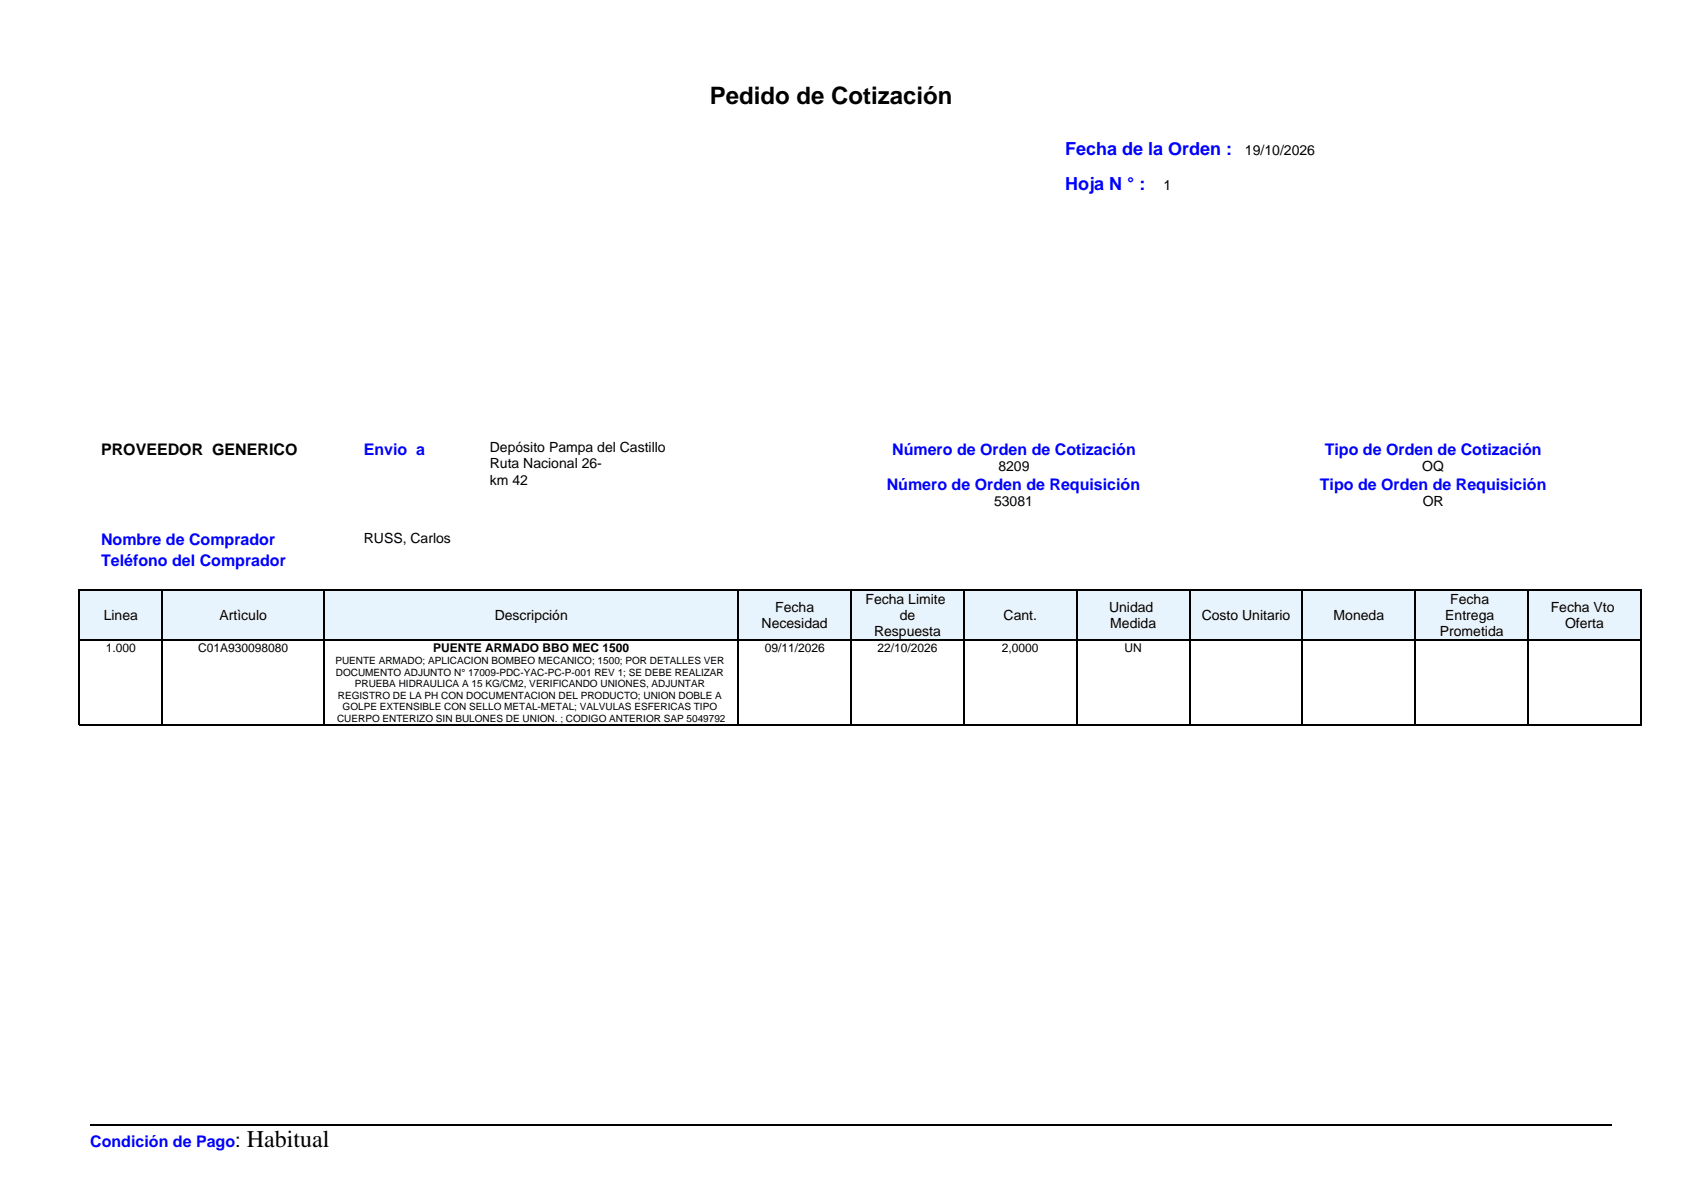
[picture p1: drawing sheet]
<svg xmlns="http://www.w3.org/2000/svg" width="297mm" height="210mm" viewBox="0 0 297 210" stroke-linecap="round" stroke-linejoin="round" font-family="sans-serif">
<defs><g id="words">
<g font-size="4.2">
<text x="125.2" y="18.3">Pedido de Cotización</text>
<text x="43.5" y="202.3">Habitual</text>
</g>
<text font-size="3.5" x="41.5" y="202.3">:</text>
<g font-size="3.2" fill="#00f">
<text x="187.9" y="27.4">Fecha de la Orden :</text>
<text x="187.9" y="33.5">Hoja N ° :</text>
</g>
<text font-size="2.8" x="17.8" y="80.2">PROVEEDOR GENERICO</text>
<g font-size="2.8" fill="#00f">
<text x="64.2" y="80.2">Envio a</text>
<text x="157.3" y="80.2">Número de Orden de Cotización</text>
<text x="233.6" y="80.2">Tipo de Orden de Cotización</text>
<text x="156.4" y="86.4">Número de Orden de Requisición</text>
<text x="232.8" y="86.4">Tipo de Orden de Requisición</text>
<text x="17.8" y="96.1">Nombre de Comprador</text>
<text x="17.8" y="99.7">Teléfono del Comprador</text>
<text x="15.9" y="202.3">Condición de Pago</text>
</g>
<g font-size="2.5">
<text x="219.6" y="27.4">19/10/2026</text>
<text x="205.2" y="33.5">1</text>
<text x="86.4" y="79.7">Depósito Pampa del Castillo</text>
<text x="86.4" y="82.6">Ruta Nacional 26-</text>
<text x="176.1" y="83.1">8209</text>
<text x="250.8" y="83.1">OQ</text>
<text x="86.4" y="85.4">km 42</text>
<text x="175.3" y="89.3">53081</text>
<text x="250.9" y="89.3">OR</text>
<text x="64.2" y="95.7">RUSS, Carlos</text>
<text x="136.7" y="107.9">Fecha</text>
<text x="152.6" y="106.5">Fecha Limite</text>
<text x="195.6" y="107.9">Unidad</text>
<text x="255.8" y="106.5">Fecha</text>
<text x="273.5" y="107.9">Fecha Vto</text>
<text x="18.3" y="109.4">Linea</text>
<text x="38.7" y="109.4">Artìculo</text>
<text x="87.2" y="109.4">Descripción</text>
<text x="134.3" y="110.8">Necesidad</text>
<text x="154.2" y="112.2">Respuesta</text>
<text x="158.7" y="109.4">de</text>
<text x="177" y="109.4">Cant.</text>
<text x="195.8" y="110.8">Medida</text>
<text x="211.9" y="109.4">Costo Unitario</text>
<text x="235.2" y="109.4">Moneda</text>
<text x="253.9" y="112.2">Prometida</text>
<text x="254.9" y="109.4">Entrega</text>
<text x="276" y="110.8">Oferta</text>
</g>
<g font-size="2.1">
<text x="18.7" y="114.9">1.000</text>
<text x="35" y="114.9">C01A930098080</text>
<text x="76.4" y="115">PUENTE ARMADO BBO MEC 1500</text>
<text x="134.9" y="114.9">09/11/2026</text>
<text x="154.8" y="114.9">22/10/2026</text>
<text x="176.7" y="114.9">2,0000</text>
<text x="198.3" y="114.9">UN</text>
</g>
<g font-size="1.8">
<text x="59.1" y="117.1">PUENTE ARMADO; APLICACION BOMBEO MECANICO; 1500; POR DETALLES VER</text>
<text x="59.2" y="119.2">DOCUMENTO ADJUNTO N° 17009-PDC-YAC-PC-P-001 REV 1; SE DEBE REALIZAR</text>
<text x="59.6" y="123.2">REGISTRO DE LA PH CON DOCUMENTACION DEL PRODUCTO; UNION DOBLE A</text>
<text x="60.4" y="125.3">GOLPE EXTENSIBLE CON SELLO METAL-METAL; VALVULAS ESFERICAS TIPO</text>
<text x="62.6" y="121.2">PRUEBA HIDRAULICA A 15 KG/CM2, VERIFICANDO UNIONES, ADJUNTAR</text>
<text x="59.4" y="127.3">CUERPO ENTERIZO SIN BULONES DE UNION. ; CODIGO ANTERIOR SAP 5049792</text>
</g>
</g></defs>
<path d="M15.9 198.4h268.4" fill="none" stroke="#000" stroke-width=".18"/>
<g fill="#e7f3fd">
<path d="M14 104.1h14.6v8.8h-14.6z"/>
<path d="M28.6 104.1h28.6v8.8h-28.6z"/>
<path d="M57.2 104.1h73v8.8h-73z"/>
<path d="M130.2 104.1h19.9v8.8h-19.9z"/>
<path d="M150.1 104.1h19.9v8.8h-19.9z"/>
<path d="M170 104.1h19.9v8.8h-19.9z"/>
<path d="M189.9 104.1h19.9v8.8h-19.9z"/>
<path d="M209.8 104.1h19.9v8.8h-19.9z"/>
<path d="M229.7 104.1h19.9v8.8h-19.9z"/>
<path d="M249.6 104.1h19.9v8.8h-19.9z"/>
<path d="M269.5 104.1h19.9v8.8h-19.9z"/>
</g>
<g fill="none" stroke="#000" stroke-width=".18">
<path d="M13.9 104.1h275.6M13.9 112.9h275.6M14 104v23.9M28.6 104v23.9M57.2 104v23.9M130.2 104v23.9M150.1 104v23.9M170 104v23.9M189.9 104v23.9M209.8 104v23.9M229.7 104v23.9M249.6 104v23.9"/>
<path d="M269.5 104v23.9M289.4 104v23.9M13.9 127.8h275.6"/>
</g>
<use href="#words"/>
</svg>
